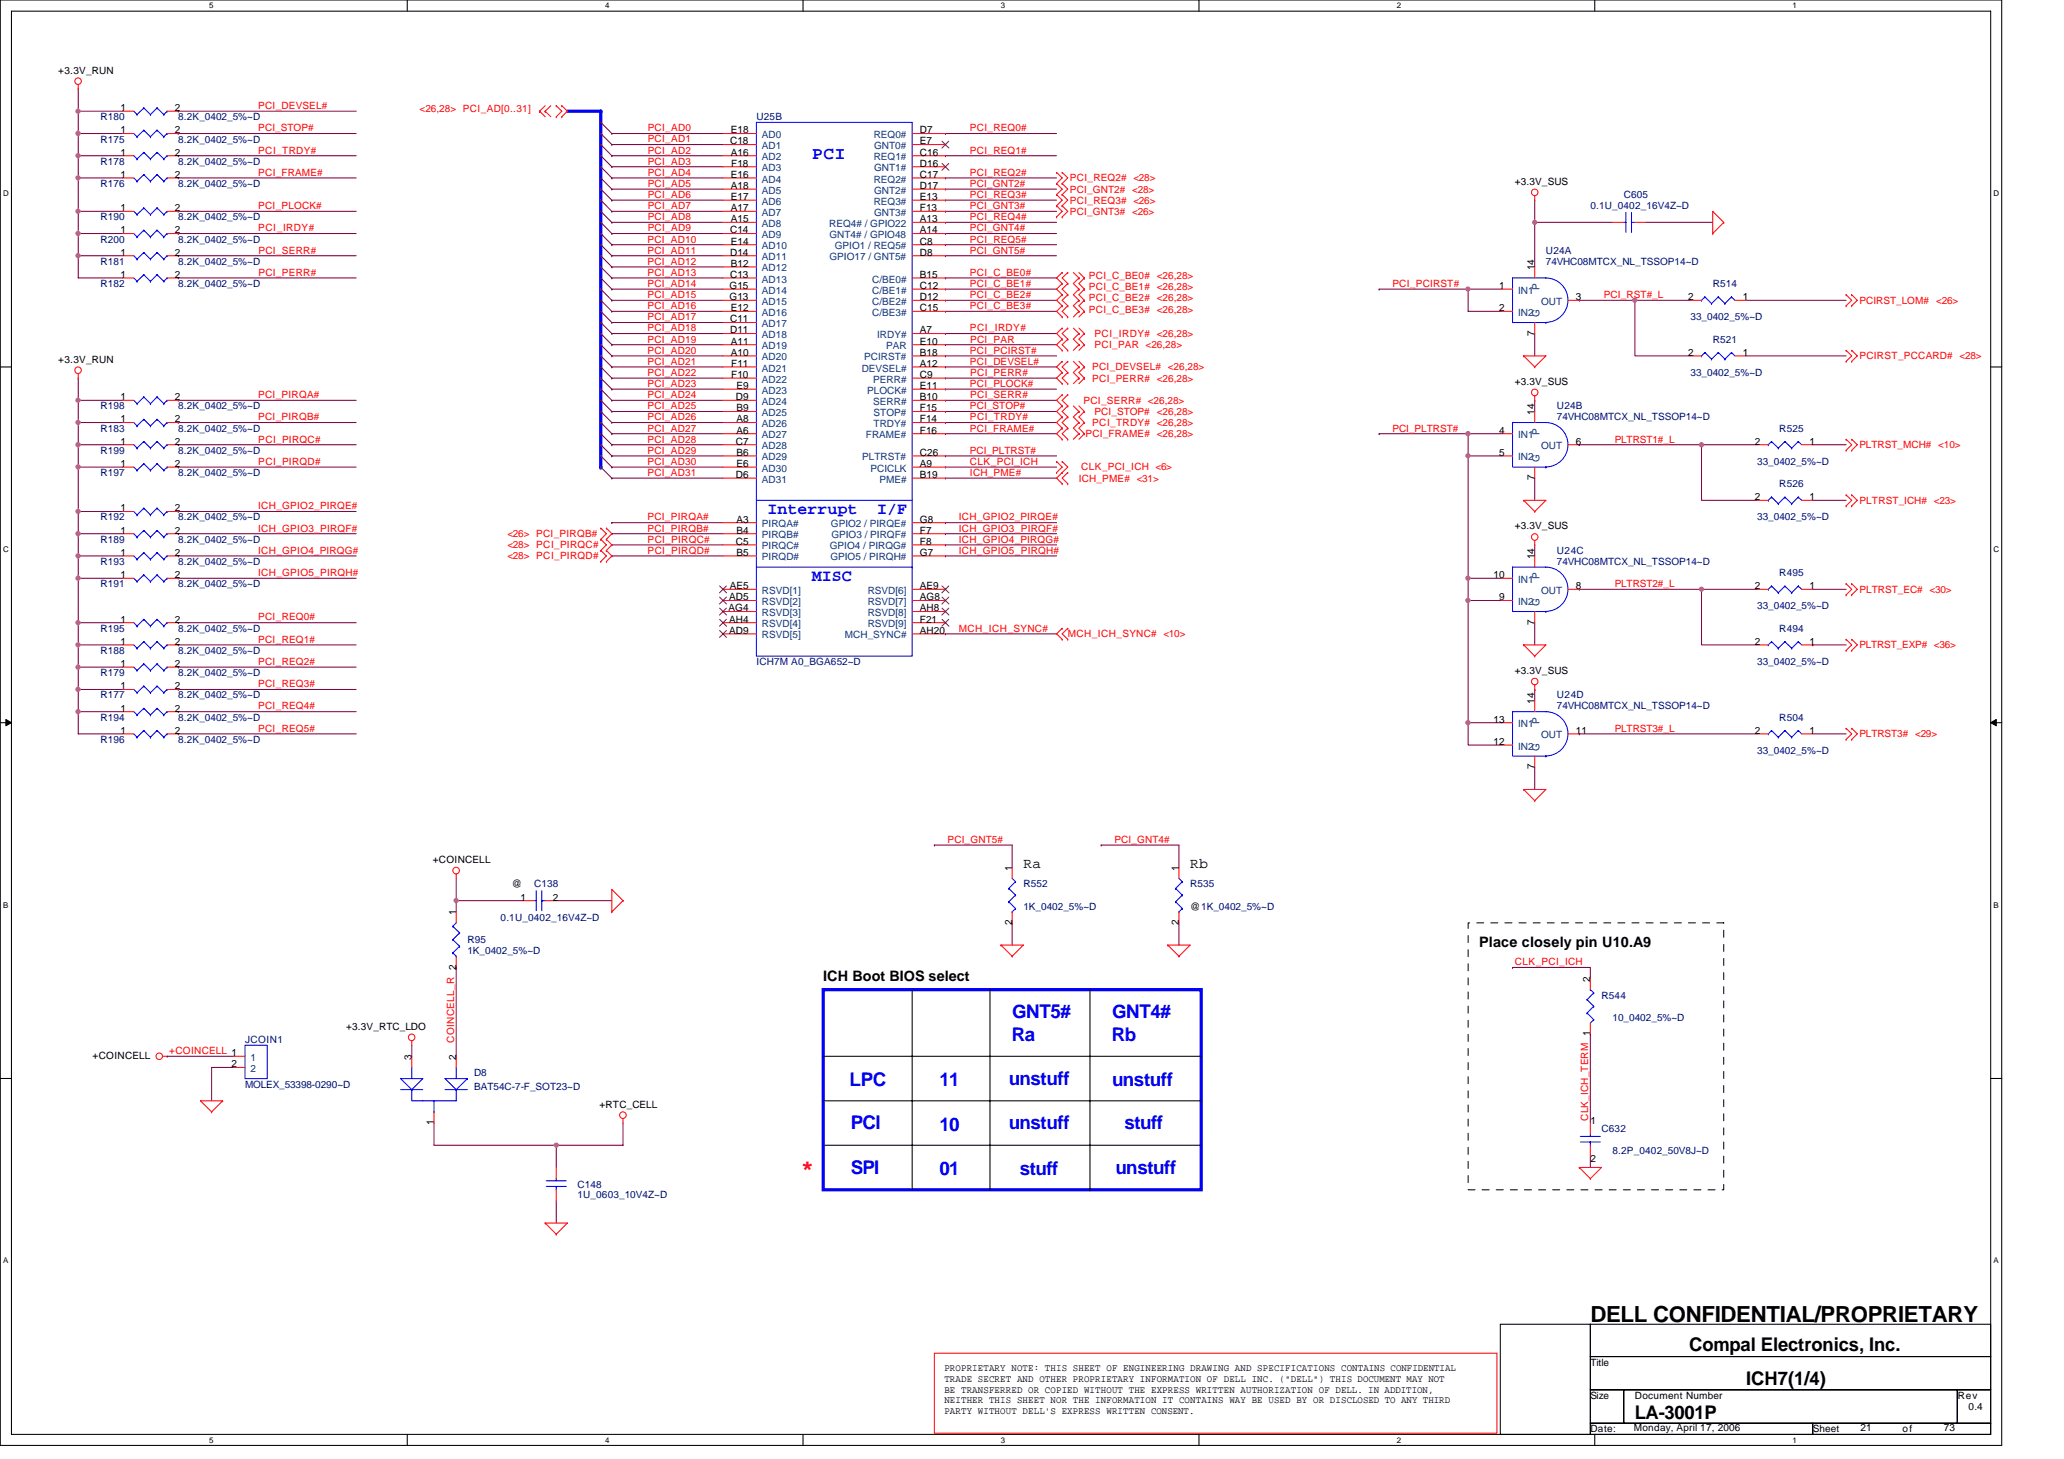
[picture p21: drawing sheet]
<svg xmlns="http://www.w3.org/2000/svg" width="297mm" height="210mm" viewBox="0 0 297 210" stroke-linecap="round" stroke-linejoin="round" font-family="sans-serif">
<defs><g id="words">
<text font-size="3.2" fill="#f00" x="115.3" y="169.1">*</text>
<text font-size="3.2" x="228.9" y="190.2">DELL CONFIDENTIAL/PROPRIETARY</text>
<g font-size="2.7" fill="#00f">
<text x="145.6" y="149.8">Ra</text>
<text x="145.6" y="146.5">GNT5#</text>
<text x="160" y="149.8">Rb</text>
<text x="160" y="146.5">GNT4#</text>
<text x="122.3" y="156.3">LPC</text>
<text x="135.2" y="156.3">11</text>
<text x="145.2" y="156.1">unstuff</text>
<text x="160.1" y="156.3">unstuff</text>
<text x="122.5" y="162.5">PCI</text>
<text x="135.2" y="162.7">10</text>
<text x="145.2" y="162.5">unstuff</text>
<text x="161.8" y="162.5">stuff</text>
<text x="122.4" y="169">SPI</text>
<text x="135.2" y="169.1">01</text>
<text x="146.8" y="169.1">stuff</text>
<text x="160.5" y="169">unstuff</text>
</g>
<g font-size="2.7">
<text x="243.1" y="194.4">Compal Electronics, Inc.</text>
<text x="251.3" y="199.3">ICH7(1/4)</text>
<text x="235.3" y="204.2">LA-3001P</text>
</g>
<text font-size="2.5" fill="#00f" x="116.9" y="22.9">PCI</text>
<g font-size="2.4" fill="#00f">
<text x="110.5" y="74">Interrupt</text>
<text x="126.3" y="74">I/F</text>
<text x="116.9" y="83.6">MISC</text>
</g>
<g font-size="2.1">
<text x="147.3" y="124.9">Ra</text>
<text x="171.3" y="124.9">Rb</text>
<text x="212.9" y="136.4">Place closely pin U10.A9</text>
<text x="118.5" y="141.2">ICH Boot BIOS select</text>
</g>
<g font-size="1.4">
<text x="8.4" y="10.6">+3.3V_RUN</text>
<text x="17.3" y="16">1</text>
<text x="25.2" y="16">2</text>
<text x="17.3" y="22.4">1</text>
<text x="17.3" y="19.2">1</text>
<text x="25.2" y="22.4">2</text>
<text x="25.2" y="19.2">2</text>
<text x="105.1" y="20.8">C18</text>
<text x="105.2" y="19.2">E18</text>
<text x="105.2" y="22.4">A16</text>
<text x="105.2" y="24">F18</text>
<text x="132.4" y="19.2">D7</text>
<text x="132.4" y="22.4">C16</text>
<text x="132.4" y="20.8">E7</text>
<text x="132.4" y="24">D16</text>
<text x="17.3" y="25.6">1</text>
<text x="25.2" y="25.6">2</text>
<text x="105.2" y="25.6">E16</text>
<text x="105.2" y="27.2">A18</text>
<text x="105.2" y="28.8">E17</text>
<text x="132.4" y="25.6">C17</text>
<text x="132.4" y="28.8">E13</text>
<text x="132.4" y="27.2">D17</text>
<text x="218" y="26.6">+3.3V_SUS</text>
<text x="17.3" y="30.4">1</text>
<text x="17.3" y="33.6">1</text>
<text x="25.2" y="30.4">2</text>
<text x="25.2" y="33.6">2</text>
<text x="105.1" y="33.6">C14</text>
<text x="105.2" y="30.4">A17</text>
<text x="105.2" y="32">A15</text>
<text x="105.2" y="35.2">E14</text>
<text x="132.4" y="32">A13</text>
<text x="132.4" y="30.4">F13</text>
<text x="132.4" y="33.6">A14</text>
<text x="132.4" y="35.2">C8</text>
<text x="17.3" y="36.8">1</text>
<text x="17.3" y="40">1</text>
<text x="25.2" y="36.8">2</text>
<text x="25.2" y="40">2</text>
<text x="105" y="41.6">G15</text>
<text x="105.1" y="36.8">D14</text>
<text x="105.1" y="40">C13</text>
<text x="105.2" y="38.4">B12</text>
<text x="132.4" y="36.8">D8</text>
<text x="132.4" y="40">B15</text>
<text x="132.4" y="41.6">C12</text>
<text x="215.7" y="41.6">1</text>
<text x="220.8" y="38.9" transform="rotate(-90 220.8 38.9)">14</text>
<text x="105" y="43.2">G13</text>
<text x="105.1" y="46.4">C11</text>
<text x="105.1" y="48">D11</text>
<text x="105.2" y="44.8">E12</text>
<text x="132.4" y="48">A7</text>
<text x="132.4" y="43.2">D12</text>
<text x="132.4" y="44.8">C15</text>
<text x="215.7" y="44.8">2</text>
<text x="226.8" y="43.2">3</text>
<text x="242.9" y="43.2">2</text>
<text x="250.8" y="43.2">1</text>
<text x="8.4" y="52.2">+3.3V_RUN</text>
<text x="105.2" y="49.6">A11</text>
<text x="105.2" y="51.2">A10</text>
<text x="105.2" y="52.8">F11</text>
<text x="132.4" y="51.2">B18</text>
<text x="132.4" y="49.6">E10</text>
<text x="132.4" y="52.8">A12</text>
<text x="220.8" y="48.3" transform="rotate(-90 220.8 48.3)">7</text>
<text x="242.9" y="51.2">2</text>
<text x="250.8" y="51.2">1</text>
<text x="17.3" y="57.6">1</text>
<text x="25.2" y="57.6">2</text>
<text x="105.2" y="54.4">F10</text>
<text x="105.9" y="57.6">D9</text>
<text x="106" y="56">E9</text>
<text x="106" y="59.2">B9</text>
<text x="132.4" y="54.4">C9</text>
<text x="132.4" y="56">E11</text>
<text x="132.4" y="57.6">B10</text>
<text x="132.4" y="59.2">F15</text>
<text x="218" y="55.4">+3.3V_SUS</text>
<text x="220.8" y="59.7" transform="rotate(-90 220.8 59.7)">14</text>
<text x="17.3" y="60.8">1</text>
<text x="17.3" y="64">1</text>
<text x="25.2" y="60.8">2</text>
<text x="25.2" y="64">2</text>
<text x="105.9" y="64">C7</text>
<text x="106" y="60.8">A8</text>
<text x="106" y="62.4">A6</text>
<text x="106" y="65.6">B6</text>
<text x="132.4" y="60.8">F14</text>
<text x="132.4" y="65.6">C26</text>
<text x="132.4" y="62.4">F16</text>
<text x="215.7" y="62.4">4</text>
<text x="215.7" y="65.6">5</text>
<text x="226.8" y="64">6</text>
<text x="252.6" y="64">2</text>
<text x="260.4" y="64">1</text>
<text x="17.3" y="67.2">1</text>
<text x="25.2" y="67.2">2</text>
<text x="105.9" y="68.8">D6</text>
<text x="106" y="67.2">E6</text>
<text x="132.4" y="68.8">B19</text>
<text x="132.4" y="67.2">A9</text>
<text x="220.8" y="69.2" transform="rotate(-90 220.8 69.2)">7</text>
<text x="252.6" y="72">2</text>
<text x="260.4" y="72">1</text>
<text x="17.3" y="73.6">1</text>
<text x="17.3" y="76.8">1</text>
<text x="25.2" y="73.6">2</text>
<text x="25.2" y="76.8">2</text>
<text x="106" y="75.2">A3</text>
<text x="106" y="76.8">B4</text>
<text x="132.4" y="76.8">F7</text>
<text x="132.4" y="75.2">G8</text>
<text x="218" y="76.2">+3.3V_SUS</text>
<text x="17.3" y="80">1</text>
<text x="17.3" y="83.2">1</text>
<text x="25.2" y="80">2</text>
<text x="25.2" y="83.2">2</text>
<text x="105.9" y="78.4">C5</text>
<text x="106" y="80">B5</text>
<text x="132.4" y="80">G7</text>
<text x="132.4" y="78.4">F8</text>
<text x="214.9" y="83.2">10</text>
<text x="220.8" y="80.5" transform="rotate(-90 220.8 80.5)">14</text>
<text x="17.3" y="89.6">1</text>
<text x="25.2" y="89.6">2</text>
<text x="104.9" y="88">AG4</text>
<text x="104.9" y="89.6">AH4</text>
<text x="104.9" y="86.4">AD5</text>
<text x="105" y="84.8">AE5</text>
<text x="132.4" y="84.8">AE9</text>
<text x="132.4" y="86.4">AG8</text>
<text x="132.4" y="88">AH8</text>
<text x="132.4" y="89.6">F21</text>
<text x="215.7" y="86.4">9</text>
<text x="220.8" y="89.9" transform="rotate(-90 220.8 89.9)">7</text>
<text x="226.8" y="84.8">8</text>
<text x="252.6" y="84.8">2</text>
<text x="260.4" y="84.8">1</text>
<text x="17.3" y="92.8">1</text>
<text x="17.3" y="96">1</text>
<text x="25.2" y="92.8">2</text>
<text x="25.2" y="96">2</text>
<text x="104.9" y="91.2">AD9</text>
<text x="132.4" y="91.2">AH20</text>
<text x="252.6" y="92.8">2</text>
<text x="260.4" y="92.8">1</text>
<text x="17.3" y="99.2">1</text>
<text x="25.2" y="99.2">2</text>
<text x="218" y="97">+3.3V_SUS</text>
<text x="220.8" y="101.3" transform="rotate(-90 220.8 101.3)">14</text>
<text x="17.3" y="102.4">1</text>
<text x="17.3" y="105.6">1</text>
<text x="25.2" y="102.4">2</text>
<text x="25.2" y="105.6">2</text>
<text x="214.9" y="104">13</text>
<text x="214.9" y="107.2">12</text>
<text x="226.8" y="105.6">11</text>
<text x="252.6" y="105.6">2</text>
<text x="260.4" y="105.6">1</text>
<text x="220.8" y="110.7" transform="rotate(-90 220.8 110.7)">7</text>
<text x="62.3" y="124.2">+COINCELL</text>
<text x="145.6" y="125.3" transform="rotate(-90 145.6 125.3)">1</text>
<text x="169.6" y="125.3" transform="rotate(-90 169.6 125.3)">1</text>
<text x="65.6" y="131.7" transform="rotate(-90 65.6 131.7)">1</text>
<text x="73.7" y="127.7">@</text>
<text x="74.9" y="129.6">1</text>
<text x="79.6" y="129.6">2</text>
<text x="171.3" y="130.9">@1K_0402_5%~D</text>
<text x="145.6" y="133.2" transform="rotate(-90 145.6 133.2)">2</text>
<text x="169.6" y="133.2" transform="rotate(-90 169.6 133.2)">2</text>
<text x="65.6" y="139.6" transform="rotate(-90 65.6 139.6)">2</text>
<text x="228.9" y="141.3" transform="rotate(-90 228.9 141.3)">2</text>
<text x="49.8" y="148.2">+3.3V_RTC_LDO</text>
<text x="13.3" y="152.4">+COINCELL</text>
<text x="33.3" y="153.6">2</text>
<text x="59.2" y="152.5" transform="rotate(-90 59.2 152.5)">3</text>
<text x="65.6" y="152.5" transform="rotate(-90 65.6 152.5)">2</text>
<text x="62.4" y="161.9" transform="rotate(-90 62.4 161.9)">1</text>
<text x="86.3" y="159.4">+RTC_CELL</text>
<text x="228.9" y="161.8">1</text>
<text x="228.9" y="167.2">2</text>
<text x="135.9" y="197.3">PROPRIETARY NOTE: THIS SHEET OF ENGINEERING DRAWING AND SPECIFICATIONS CONTAINS CONFIDENTIAL</text>
<text x="228.9" y="196.5">Title</text>
<text x="135.9" y="198.9">TRADE SECRET AND OTHER PROPRIETARY INFORMATION OF DELL INC. (&quot;DELL&quot;) THIS DOCUMENT MAY NOT</text>
<text x="135.9" y="200.4">BE TRANSFERRED OR COPIED WITHOUT THE EXPRESS WRITTEN AUTHORIZATION OF DELL. IN ADDITION,</text>
<text x="135.9" y="202">NEITHER THIS SHEET NOR THE INFORMATION IT CONTAINS WAY BE USED BY OR DISCLOSED TO ANY THIRD</text>
<text x="135.9" y="203.5">PARTY WITHOUT DELL'S EXPRESS WRITTEN CONSENT.</text>
<text x="228.9" y="201.3">Size</text>
<text x="235.3" y="201.3">Document Number</text>
<text x="281.7" y="201.3">Rev</text>
<text x="283.3" y="202.9">0.4</text>
<text x="228.9" y="206.1">Date:</text>
<text x="235.1" y="206">Monday, April 17, 2006</text>
<text x="260.9" y="206.1">Sheet</text>
<text x="267.8" y="206">21</text>
<text x="273.8" y="206.1">of</text>
<text x="279.8" y="206">73</text>
</g>
<g font-size="1.4" fill="#000080">
<text x="14.5" y="17.3">R180</text>
<text x="25.6" y="17.3">8.2K_0402_5%~D</text>
<text x="108.9" y="17.3">U25B</text>
<text x="14.5" y="23.7">R178</text>
<text x="14.5" y="20.5">R175</text>
<text x="25.6" y="23.7">8.2K_0402_5%~D</text>
<text x="25.6" y="20.5">8.2K_0402_5%~D</text>
<text x="14.5" y="26.9">R176</text>
<text x="25.6" y="26.9">8.2K_0402_5%~D</text>
<text x="233.7" y="28.5">C605</text>
<text x="14.5" y="31.7">R190</text>
<text x="14.5" y="34.9">R200</text>
<text x="25.6" y="31.7">8.2K_0402_5%~D</text>
<text x="25.6" y="34.9">8.2K_0402_5%~D</text>
<text x="228.9" y="30.1">0.1U_0402_16V4Z~D</text>
<text x="14.5" y="38.1">R181</text>
<text x="14.5" y="41.3">R182</text>
<text x="25.6" y="38.1">8.2K_0402_5%~D</text>
<text x="25.6" y="41.3">8.2K_0402_5%~D</text>
<text x="222.5" y="36.5">U24A</text>
<text x="222.5" y="38.1">74VHC08MTCX_NL_TSSOP14~D</text>
<text x="246.5" y="41.3">R514</text>
<text x="243.3" y="46.1">33_0402_5%~D</text>
<text x="246.5" y="49.3">R521</text>
<text x="14.5" y="58.9">R198</text>
<text x="25.6" y="58.9">8.2K_0402_5%~D</text>
<text x="224.1" y="58.9">U24B</text>
<text x="243.3" y="54.1">33_0402_5%~D</text>
<text x="14.5" y="62.1">R183</text>
<text x="14.5" y="65.3">R199</text>
<text x="25.6" y="62.1">8.2K_0402_5%~D</text>
<text x="25.6" y="65.3">8.2K_0402_5%~D</text>
<text x="224.1" y="60.5">74VHC08MTCX_NL_TSSOP14~D</text>
<text x="256.1" y="62.1">R525</text>
<text x="14.5" y="68.5">R197</text>
<text x="25.6" y="68.5">8.2K_0402_5%~D</text>
<text x="252.9" y="66.9">33_0402_5%~D</text>
<text x="256.1" y="70.1">R526</text>
<text x="14.5" y="74.9">R192</text>
<text x="25.6" y="74.9">8.2K_0402_5%~D</text>
<text x="252.9" y="74.9">33_0402_5%~D</text>
<text x="14.5" y="81.3">R193</text>
<text x="14.5" y="78.1">R189</text>
<text x="25.6" y="81.3">8.2K_0402_5%~D</text>
<text x="25.6" y="78.1">8.2K_0402_5%~D</text>
<text x="224.1" y="79.7">U24C</text>
<text x="224.1" y="81.3">74VHC08MTCX_NL_TSSOP14~D</text>
<text x="256.1" y="82.9">R495</text>
<text x="14.5" y="84.5">R191</text>
<text x="25.6" y="84.5">8.2K_0402_5%~D</text>
<text x="252.9" y="87.7">33_0402_5%~D</text>
<text x="14.5" y="94.1">R188</text>
<text x="14.5" y="90.9">R195</text>
<text x="25.6" y="94.1">8.2K_0402_5%~D</text>
<text x="25.6" y="90.9">8.2K_0402_5%~D</text>
<text x="108.9" y="95.7">ICH7M A0_BGA652~D</text>
<text x="252.9" y="95.7">33_0402_5%~D</text>
<text x="256.1" y="90.9">R494</text>
<text x="14.5" y="100.5">R177</text>
<text x="14.5" y="97.3">R179</text>
<text x="25.6" y="100.5">8.2K_0402_5%~D</text>
<text x="25.6" y="97.3">8.2K_0402_5%~D</text>
<text x="224.1" y="100.5">U24D</text>
<text x="14.5" y="103.7">R194</text>
<text x="14.5" y="106.9">R196</text>
<text x="25.6" y="103.7">8.2K_0402_5%~D</text>
<text x="25.6" y="106.9">8.2K_0402_5%~D</text>
<text x="224.1" y="102.1">74VHC08MTCX_NL_TSSOP14~D</text>
<text x="256.1" y="103.7">R504</text>
<text x="252.9" y="108.5">33_0402_5%~D</text>
<text x="76.9" y="127.7">C138</text>
<text x="147.3" y="127.7">R552</text>
<text x="147.3" y="130.9">1K_0402_5%~D</text>
<text x="171.3" y="127.7">R535</text>
<text x="67.3" y="135.7">R95</text>
<text x="67.3" y="137.3">1K_0402_5%~D</text>
<text x="72" y="132.5">0.1U_0402_16V4Z~D</text>
<text x="230.5" y="143.7">R544</text>
<text x="232.1" y="146.9">10_0402_5%~D</text>
<text x="35.3" y="150.1">JCOIN1</text>
<text x="68.2" y="154.9">D8</text>
<text x="35.3" y="156.5">MOLEX_53398-0290~D</text>
<text x="68.2" y="156.8">BAT54C-7-F_SOT23~D</text>
<text x="230.5" y="162.9">C632</text>
<text x="232.1" y="166.1">8.2P_0402_50V8J~D</text>
<text x="83.1" y="170.9">C148</text>
<text x="83.1" y="172.4">1U_0603_10V4Z~D</text>
</g>
<g font-size="1.4" fill="#f00">
<text x="37.2" y="15.7">PCI_DEVSEL#</text>
<text x="60.4" y="16.2">&lt;26,28&gt; PCI_AD[0..31]</text>
<text x="37.2" y="22.1">PCI_TRDY#</text>
<text x="37.2" y="18.9">PCI_STOP#</text>
<text x="93.2" y="18.9">PCI_AD0</text>
<text x="93.2" y="20.5">PCI_AD1</text>
<text x="93.2" y="23.7">PCI_AD3</text>
<text x="93.2" y="22.1">PCI_AD2</text>
<text x="139.6" y="22.1">PCI_REQ1#</text>
<text x="139.6" y="18.9">PCI_REQ0#</text>
<text x="37.2" y="25.3">PCI_FRAME#</text>
<text x="93.2" y="26.9">PCI_AD5</text>
<text x="93.2" y="28.5">PCI_AD6</text>
<text x="93.2" y="25.3">PCI_AD4</text>
<text x="139.6" y="28.5">PCI_REQ3#</text>
<text x="139.6" y="25.3">PCI_REQ2#</text>
<text x="139.6" y="26.9">PCI_GNT2#</text>
<text x="154" y="27.7">PCI_GNT2# &lt;28&gt;</text>
<text x="154" y="26.1">PCI_REQ2# &lt;28&gt;</text>
<text x="154" y="29.3">PCI_REQ3# &lt;26&gt;</text>
<text x="37.2" y="30.1">PCI_PLOCK#</text>
<text x="37.2" y="33.3">PCI_IRDY#</text>
<text x="93.2" y="34.9">PCI_AD10</text>
<text x="93.2" y="30.1">PCI_AD7</text>
<text x="93.2" y="33.3">PCI_AD9</text>
<text x="93.2" y="31.7">PCI_AD8</text>
<text x="139.6" y="34.9">PCI_REQ5#</text>
<text x="139.6" y="33.3">PCI_GNT4#</text>
<text x="139.6" y="31.7">PCI_REQ4#</text>
<text x="139.6" y="30.1">PCI_GNT3#</text>
<text x="154" y="30.9">PCI_GNT3# &lt;26&gt;</text>
<text x="37.2" y="39.7">PCI_PERR#</text>
<text x="37.2" y="36.5">PCI_SERR#</text>
<text x="93.2" y="38.1">PCI_AD12</text>
<text x="93.2" y="39.7">PCI_AD13</text>
<text x="93.2" y="36.5">PCI_AD11</text>
<text x="93.2" y="41.3">PCI_AD14</text>
<text x="139.6" y="36.5">PCI_GNT5#</text>
<text x="139.6" y="41.3">PCI_C_BE1#</text>
<text x="139.6" y="39.7">PCI_C_BE0#</text>
<text x="156.7" y="41.8">PCI_C_BE1# &lt;26,28&gt;</text>
<text x="156.7" y="40.2">PCI_C_BE0# &lt;26,28&gt;</text>
<text x="200.4" y="41.3">PCI_PCIRST#</text>
<text x="93.2" y="42.9">PCI_AD15</text>
<text x="93.2" y="46.1">PCI_AD17</text>
<text x="93.2" y="47.7">PCI_AD18</text>
<text x="93.2" y="44.5">PCI_AD16</text>
<text x="139.6" y="42.9">PCI_C_BE2#</text>
<text x="139.6" y="44.5">PCI_C_BE3#</text>
<text x="139.6" y="47.7">PCI_IRDY#</text>
<text x="156.7" y="45">PCI_C_BE3# &lt;26,28&gt;</text>
<text x="156.7" y="43.4">PCI_C_BE2# &lt;26,28&gt;</text>
<text x="230.8" y="42.9">PCI_RST#_L</text>
<text x="267.6" y="43.7">PCIRST_LOM#</text>
<text x="278.6" y="43.7">&lt;26&gt;</text>
<text x="93.2" y="50.9">PCI_AD20</text>
<text x="93.2" y="52.5">PCI_AD21</text>
<text x="93.2" y="49.3">PCI_AD19</text>
<text x="139.6" y="52.5">PCI_DEVSEL#</text>
<text x="139.6" y="50.9">PCI_PCIRST#</text>
<text x="139.6" y="49.3">PCI_PAR</text>
<text x="157.2" y="53.3">PCI_DEVSEL# &lt;26,28&gt;</text>
<text x="157.5" y="50.1">PCI_PAR &lt;26,28&gt;</text>
<text x="157.5" y="48.5">PCI_IRDY# &lt;26,28&gt;</text>
<text x="267.6" y="51.7">PCIRST_PCCARD# &lt;28&gt;</text>
<text x="37.2" y="57.3">PCI_PIRQA#</text>
<text x="93.2" y="55.7">PCI_AD23</text>
<text x="93.2" y="54.1">PCI_AD22</text>
<text x="93.2" y="58.9">PCI_AD25</text>
<text x="93.2" y="57.3">PCI_AD24</text>
<text x="139.6" y="58.9">PCI_STOP#</text>
<text x="139.6" y="55.7">PCI_PLOCK#</text>
<text x="139.6" y="57.3">PCI_SERR#</text>
<text x="139.6" y="54.1">PCI_PERR#</text>
<text x="155.9" y="58.1">PCI_SERR# &lt;26,28&gt;</text>
<text x="157.2" y="54.9">PCI_PERR# &lt;26,28&gt;</text>
<text x="157.5" y="59.7">PCI_STOP# &lt;26,28&gt;</text>
<text x="37.2" y="63.7">PCI_PIRQC#</text>
<text x="37.2" y="60.5">PCI_PIRQB#</text>
<text x="93.2" y="62.1">PCI_AD27</text>
<text x="93.2" y="60.5">PCI_AD26</text>
<text x="93.2" y="63.7">PCI_AD28</text>
<text x="93.2" y="65.3">PCI_AD29</text>
<text x="139.6" y="65.3">PCI_PLTRST#</text>
<text x="139.6" y="60.5">PCI_TRDY#</text>
<text x="139.6" y="62.1">PCI_FRAME#</text>
<text x="156.2" y="62.9">PCI_FRAME# &lt;26,28&gt;</text>
<text x="157.2" y="61.3">PCI_TRDY# &lt;26,28&gt;</text>
<text x="200.4" y="62.1">PCI_PLTRST#</text>
<text x="232.4" y="63.7">PLTRST1#_L</text>
<text x="267.6" y="64.5">PLTRST_MCH# &lt;10&gt;</text>
<text x="37.2" y="66.9">PCI_PIRQD#</text>
<text x="93.2" y="66.9">PCI_AD30</text>
<text x="93.2" y="68.5">PCI_AD31</text>
<text x="139.6" y="68.5">ICH_PME#</text>
<text x="139.6" y="66.9">CLK_PCI_ICH</text>
<text x="155.3" y="69.3">ICH_PME# &lt;31&gt;</text>
<text x="155.6" y="67.7">CLK_PCI_ICH &lt;6&gt;</text>
<text x="37.2" y="73.3">ICH_GPIO2_PIRQE#</text>
<text x="37.2" y="76.5">ICH_GPIO3_PIRQF#</text>
<text x="73" y="77.3">&lt;26&gt; PCI_PIRQB#</text>
<text x="93.2" y="74.9">PCI_PIRQA#</text>
<text x="93.2" y="76.5">PCI_PIRQB#</text>
<text x="138" y="74.9">ICH_GPIO2_PIRQE#</text>
<text x="138" y="76.5">ICH_GPIO3_PIRQF#</text>
<text x="267.6" y="72.5">PLTRST_ICH# &lt;23&gt;</text>
<text x="37.2" y="82.9">ICH_GPIO5_PIRQH#</text>
<text x="37.2" y="79.7">ICH_GPIO4_PIRQG#</text>
<text x="73" y="78.9">&lt;28&gt; PCI_PIRQC#</text>
<text x="73" y="80.5">&lt;28&gt; PCI_PIRQD#</text>
<text x="93.2" y="79.7">PCI_PIRQD#</text>
<text x="93.2" y="78.1">PCI_PIRQC#</text>
<text x="138" y="79.7">ICH_GPIO5_PIRQH#</text>
<text x="138" y="78.1">ICH_GPIO4_PIRQG#</text>
<text x="37.2" y="89.3">PCI_REQ0#</text>
<text x="232.4" y="84.5">PLTRST2#_L</text>
<text x="267.6" y="85.3">PLTRST_EC# &lt;30&gt;</text>
<text x="37.2" y="95.7">PCI_REQ2#</text>
<text x="37.2" y="92.5">PCI_REQ1#</text>
<text x="138" y="90.9">MCH_ICH_SYNC#</text>
<text x="153.7" y="91.7">MCH_ICH_SYNC# &lt;10&gt;</text>
<text x="267.6" y="93.3">PLTRST_EXP# &lt;36&gt;</text>
<text x="37.2" y="98.9">PCI_REQ3#</text>
<text x="37.2" y="105.3">PCI_REQ5#</text>
<text x="37.2" y="102.1">PCI_REQ4#</text>
<text x="232.4" y="105.3">PLTRST3#_L</text>
<text x="267.6" y="106.1">PLTRST3# &lt;29&gt;</text>
<text x="136.4" y="121.3">PCI_GNT5#</text>
<text x="160.4" y="121.3">PCI_GNT4#</text>
<text x="218" y="138.9">CLK_PCI_ICH</text>
<text x="24.4" y="151.7">+COINCELL 1</text>
<text x="65.3" y="150.1" transform="rotate(-90 65.3 150.1)">COINCELL_R</text>
<text x="228.6" y="161.3" transform="rotate(-90 228.6 161.3)">CLK_ICH_TERM 1</text>
</g>
<g font-size="1.4" fill="#004080">
<text x="109.7" y="19.9">AD0</text>
<text x="109.7" y="21.5">AD1</text>
<text x="109.7" y="23.1">AD2</text>
<text x="125.7" y="19.9">REQ0#</text>
<text x="125.7" y="23.1">REQ1#</text>
<text x="125.8" y="21.5">GNT0#</text>
<text x="109.7" y="24.7">AD3</text>
<text x="109.7" y="26.3">AD4</text>
<text x="109.7" y="27.9">AD5</text>
<text x="109.7" y="29.5">AD6</text>
<text x="125.7" y="26.3">REQ2#</text>
<text x="125.7" y="29.5">REQ3#</text>
<text x="125.8" y="24.7">GNT1#</text>
<text x="125.8" y="27.9">GNT2#</text>
<text x="109.7" y="31.1">AD7</text>
<text x="109.7" y="32.7">AD8</text>
<text x="109.7" y="34.3">AD9</text>
<text x="109.7" y="35.9">AD10</text>
<text x="119.3" y="32.7">REQ4# / GPIO22</text>
<text x="119.4" y="34.3">GNT4# / GPIO48</text>
<text x="120.1" y="35.9">GPIO1 / REQ5#</text>
<text x="125.8" y="31.1">GNT3#</text>
<text x="109.7" y="37.5">AD11</text>
<text x="109.7" y="39.1">AD12</text>
<text x="109.7" y="40.7">AD13</text>
<text x="119.4" y="37.5">GPIO17 / GNT5#</text>
<text x="125.5" y="40.7">C/BE0#</text>
<text x="221.5" y="41.8" transform="rotate(-90 221.5 41.8)">P</text>
<text x="109.7" y="42.3">AD14</text>
<text x="109.7" y="43.9">AD15</text>
<text x="109.7" y="45.5">AD16</text>
<text x="109.7" y="47.1">AD17</text>
<text x="125.5" y="42.3">C/BE1#</text>
<text x="125.5" y="43.9">C/BE2#</text>
<text x="125.5" y="45.5">C/BE3#</text>
<text x="218.5" y="42.3">IN1</text>
<text x="218.5" y="45.5">IN2</text>
<text x="221.5" y="45.6" transform="rotate(-90 221.5 45.6)">G</text>
<text x="221.8" y="43.9">OUT</text>
<text x="109.7" y="48.7">AD18</text>
<text x="109.7" y="50.3">AD19</text>
<text x="109.7" y="51.9">AD20</text>
<text x="109.7" y="53.5">AD21</text>
<text x="124" y="53.5">DEVSEL#</text>
<text x="124.4" y="51.9">PCIRST#</text>
<text x="126.2" y="48.7">IRDY#</text>
<text x="127.5" y="50.3">PAR</text>
<text x="109.7" y="55.1">AD22</text>
<text x="109.7" y="56.7">AD23</text>
<text x="109.7" y="58.3">AD24</text>
<text x="109.7" y="59.9">AD25</text>
<text x="124.8" y="56.7">PLOCK#</text>
<text x="125.7" y="55.1">PERR#</text>
<text x="125.7" y="58.3">SERR#</text>
<text x="125.7" y="59.9">STOP#</text>
<text x="109.7" y="61.5">AD26</text>
<text x="109.7" y="63.1">AD27</text>
<text x="109.7" y="64.7">AD28</text>
<text x="124.6" y="63.1">FRAME#</text>
<text x="125.7" y="61.5">TRDY#</text>
<text x="218.5" y="63.1">IN1</text>
<text x="221.5" y="62.6" transform="rotate(-90 221.5 62.6)">P</text>
<text x="221.8" y="64.7">OUT</text>
<text x="109.7" y="66.3">AD29</text>
<text x="109.7" y="67.9">AD30</text>
<text x="109.7" y="69.5">AD31</text>
<text x="124.1" y="66.3">PLTRST#</text>
<text x="125.3" y="67.9">PCICLK</text>
<text x="126.6" y="69.5">PME#</text>
<text x="218.5" y="66.3">IN2</text>
<text x="221.5" y="66.4" transform="rotate(-90 221.5 66.4)">G</text>
<text x="109.7" y="75.9">PIRQA#</text>
<text x="109.7" y="77.5">PIRQB#</text>
<text x="119.6" y="75.9">GPIO2 / PIRQE#</text>
<text x="119.7" y="77.5">GPIO3 / PIRQF#</text>
<text x="109.7" y="79.1">PIRQC#</text>
<text x="109.7" y="80.7">PIRQD#</text>
<text x="119.4" y="79.1">GPIO4 / PIRQG#</text>
<text x="119.5" y="80.7">GPIO5 / PIRQH#</text>
<text x="218.5" y="83.9">IN1</text>
<text x="221.5" y="83.4" transform="rotate(-90 221.5 83.4)">P</text>
<text x="109.7" y="87.1">RSVD[2]</text>
<text x="109.7" y="88.7">RSVD[3]</text>
<text x="109.7" y="85.5">RSVD[1]</text>
<text x="124.9" y="85.5">RSVD[6]</text>
<text x="124.9" y="87.1">RSVD[7]</text>
<text x="124.9" y="88.7">RSVD[8]</text>
<text x="218.5" y="87.1">IN2</text>
<text x="221.5" y="87.2" transform="rotate(-90 221.5 87.2)">G</text>
<text x="221.8" y="85.5">OUT</text>
<text x="109.7" y="90.3">RSVD[4]</text>
<text x="109.7" y="91.9">RSVD[5]</text>
<text x="121.6" y="91.9">MCH_SYNC#</text>
<text x="124.9" y="90.3">RSVD[9]</text>
<text x="218.5" y="104.7">IN1</text>
<text x="218.5" y="107.9">IN2</text>
<text x="221.5" y="104.2" transform="rotate(-90 221.5 104.2)">P</text>
<text x="221.8" y="106.3">OUT</text>
<text x="221.5" y="108" transform="rotate(-90 221.5 108)">G</text>
<text x="36.1" y="152.7">1</text>
<text x="36.1" y="154.3">2</text>
</g>
<g font-size="1.1">
<text x="30.1" y="1.2">5</text>
<text x="87.1" y="1.2">4</text>
<text x="144" y="1.2">3</text>
<text x="201" y="1.2">2</text>
<text x="258" y="1.2">1</text>
<text x=".4" y="28.2">D</text>
<text x="286.9" y="28.2">D</text>
<text x=".4" y="79.4">C</text>
<text x="286.9" y="79.4">C</text>
<text x=".4" y="130.6">B</text>
<text x="286.9" y="130.6">B</text>
<text x=".4" y="181.8">A</text>
<text x="286.9" y="181.8">A</text>
<text x="30.1" y="207.6">5</text>
<text x="87.1" y="207.6">4</text>
<text x="144" y="207.6">3</text>
<text x="201" y="207.6">2</text>
<text x="258" y="207.6">1</text>
</g>
</g></defs>
<path d="M0 0h288.1v208h-288.1zM1.6 1.6h284.9v204.8h-284.9z" fill="none" stroke="#000" stroke-width=".15"/>
<g fill="#fff">
<path d="M30.1 .2h.6v1.2h-.6z"/>
<path d="M30.1 206.6h.6v1.3h-.6z"/>
</g>
<path d="M58.6 0v1.6M58.6 206.4v1.6" fill="none" stroke="#000" stroke-width=".15"/>
<g fill="#fff">
<path d="M87.1 .2h.6v1.2h-.6z"/>
<path d="M87.1 206.6h.6v1.3h-.6z"/>
</g>
<path d="M115.6 0v1.6M115.6 206.4v1.6" fill="none" stroke="#000" stroke-width=".15"/>
<g fill="#fff">
<path d="M144 .2h.6v1.2h-.6z"/>
<path d="M144 206.6h.6v1.3h-.6z"/>
</g>
<path d="M172.5 0v1.6M172.5 206.4v1.6" fill="none" stroke="#000" stroke-width=".15"/>
<g fill="#fff">
<path d="M201 .2h.6v1.2h-.6z"/>
<path d="M201 206.6h.6v1.3h-.6z"/>
</g>
<path d="M229.5 0v1.6M229.5 206.4v1.6" fill="none" stroke="#000" stroke-width=".15"/>
<g fill="#fff">
<path d="M258 .2h.6v1.2h-.6z"/>
<path d="M258 206.6h.6v1.3h-.6z"/>
<path d="M.4 27.2h.8v1.3h-.8z"/>
<path d="M286.9 27.2h.8v1.3h-.8z"/>
<path d="M.4 78.4h.8v1.3h-.8z"/>
<path d="M286.9 78.4h.8v1.3h-.8z"/>
</g>
<path d="M0 52.8h1.6M286.5 52.8h1.6" fill="none" stroke="#000" stroke-width=".15"/>
<g fill="#fff">
<path d="M.4 129.6h.8v1.3h-.8z"/>
<path d="M286.9 129.6h.7v1.3h-.7z"/>
</g>
<path d="M0 104h1.6M286.5 104h1.6" fill="none" stroke="#000" stroke-width=".15"/>
<path d="M.8 103.5l.8 .5-.8 .5zM286.5 104l.8-.5v1z" fill="#000" stroke="#000" stroke-width=".14"/>
<g fill="#fff">
<path d="M.4 180.8h.8v1.3h-.8z"/>
<path d="M286.9 180.8h.7v1.3h-.7z"/>
</g>
<g fill="none" stroke="#000" stroke-width=".15">
<path d="M0 155.2h1.6M118.5 152h54.4M118.5 158.4h54.4M131.3 142.4v28.8M142.5 142.4v28.8M156.9 142.4v28.8M286.5 155.2h1.6M118.5 164.8h54.4M156.9 171.2h.1M215.9 190.6h13v15.8h-13zM228.9 190.6h57.6v4.6h-57.6zM228.9 195.2h57.6v4.8h-57.6z"/>
<path d="M228.9 204.8h32v1.6h-32zM228.9 200h4.8v4.8h-4.8zM233.7 200h48v4.8h-48zM260.9 204.8h25.6v1.6h-25.6zM281.7 200h4.8v4.8h-4.8z"/>
</g>
<g fill="none" stroke="#800040" stroke-width=".15">
<path d="M11.3 19.2h6.3M11.3 16h6.3M11.3 16v3.2M11.3 12.8v3.2M11.3 19.2v3.2M25.7 16h.1M25.7 19.2h.1M25.7 16h25.6M25.7 19.2h25.6M86.5 19.2h.1M86.5 17.6h.1M86.5 19.2l1.6 1.6"/>
<path d="M86.5 17.6l1.6 1.6M88.1 19.2h.1M88.1 19.2h16M136.1 19.2h.1M136.1 19.2h16M11.3 25.6v8M11.3 22.4h6.3M11.3 22.4v3.2M11.3 25.6h6.3M11.3 36.8v3.2h6.3M11.3 30.4h6.3M11.3 33.6h6.3"/>
<path d="M11.3 33.6v3.2M11.3 36.8h6.3M25.7 22.4h.1M25.7 25.6h.1M25.7 30.4h.1M25.7 33.6h.1M25.7 36.8h.1M25.7 22.4h25.6M25.7 25.6h25.6M25.7 30.4h25.6M25.7 33.6h25.6M25.7 36.8h25.6"/>
<path d="M86.5 32h.1M86.5 36.8h.1M86.5 22.4h.1M86.5 24h.1M86.5 25.6h.1M86.5 35.2h.1M86.5 30.4h.1M86.5 27.2h.1M86.5 33.6h.1M86.5 20.8h.1M86.5 28.8h.1M86.5 38.4h.1"/>
<path d="M86.5 32l1.6 1.6M86.5 36.8l1.6 1.6M86.5 22.4l1.6 1.6M86.5 24l1.6 1.6M86.5 25.6l1.6 1.6M86.5 35.2l1.6 1.6M86.5 30.4l1.6 1.6M86.5 27.2l1.6 1.6M86.5 33.6l1.6 1.6M86.5 20.8l1.6 1.6M86.5 28.8l1.6 1.6M86.5 38.4l1.6 1.6"/>
<path d="M88.1 20.8h.1M88.1 27.2h.1M88.1 30.4h.1M88.1 24h.1M88.1 28.8h.1M88.1 22.4h.1M88.1 38.4h.1M88.1 25.6h.1M88.1 33.6h.1M88.1 32h.1M88.1 36.8h.1M88.1 35.2h.1"/>
<path d="M88.1 22.4h16M88.1 25.6h16M88.1 30.4h16M88.1 33.6h16M88.1 36.8h16M88.1 35.2h16M88.1 20.8h16M88.1 27.2h16M88.1 24h16M88.1 28.8h16M88.1 38.4h16M88.1 32h16"/>
<path d="M136.1 35.2h.1M136.1 28.8h.1M136.1 33.6h.1M136.1 32h.1M136.1 22.4h.1M136.1 36.8h.1M136.1 25.6h.1M136.1 30.4h.1M136.1 27.2h.1M136.1 22.4h16M136.1 25.6h16M136.1 30.4h16"/>
<path d="M136.1 33.6h16M136.1 36.8h16M136.1 35.2h16M136.1 27.2h16M136.1 28.8h16M136.1 32h16M220.9 32v6.4M220.9 28.8v3.2h11.2M236.9 32h9.6M11.3 57.6h6.3M11.3 54.4v6.4M25.7 40h.1"/>
<path d="M25.7 57.6h.1M25.7 40h25.6M25.7 57.6h25.6M86.5 43.2h.1M86.5 48h.1M86.5 54.4h.1M86.5 56h.1M86.5 46.4h.1M86.5 51.2h.1M86.5 59.2h.1M86.5 44.8h.1M86.5 57.6h.1"/>
<path d="M86.5 49.6h.1M86.5 41.6h.1M86.5 40h.1M86.5 52.8h.1M86.5 43.2l1.6 1.6M86.5 48l1.6 1.6M86.5 54.4l1.6 1.6M86.5 56l1.6 1.6M86.5 46.4l1.6 1.6M86.5 51.2l1.6 1.6M86.5 59.2l1.6 1.6M86.5 44.8l1.6 1.6"/>
<path d="M86.5 57.6l1.6 1.6M86.5 49.6l1.6 1.6M86.5 41.6l1.6 1.6M86.5 40l1.6 1.6M86.5 52.8l1.6 1.6M88.1 40h.1M88.1 51.2h.1M88.1 41.6h.1M88.1 43.2h.1M88.1 52.8h.1M88.1 46.4h.1M88.1 48h.1"/>
<path d="M88.1 56h.1M88.1 54.4h.1M88.1 49.6h.1M88.1 44.8h.1M88.1 59.2h.1M88.1 57.6h.1M88.1 40h16M88.1 57.6h16M88.1 51.2h16M88.1 41.6h16M88.1 43.2h16M88.1 52.8h16"/>
<path d="M88.1 46.4h16M88.1 48h16M88.1 56h16M88.1 54.4h16M88.1 49.6h16M88.1 44.8h16M88.1 59.2h16M136.1 57.6h.1M136.1 43.2h.1M136.1 44.8h.1M136.1 41.6h.1M136.1 40h.1"/>
<path d="M136.1 52.8h.1M136.1 49.6h.1M136.1 48h.1M136.1 59.2h.1M136.1 54.4h.1M136.1 56h.1M136.1 51.2h.1M136.1 40h16M136.1 57.6h16M136.1 51.2h16M136.1 41.6h16M136.1 43.2h16"/>
<path d="M136.1 52.8h16M136.1 48h16M136.1 56h16M136.1 54.4h16M136.1 49.6h16M136.1 44.8h16M136.1 59.2h16M198.5 41.6h17.6M198.5 41.6h.1M211.3 41.6v3.2h4.8M220.9 57.6v1.6M220.9 48v3.2"/>
<path d="M227.3 43.2h.1M227.3 43.2h8M235.3 43.2h8M235.3 43.2v8h8M251.3 43.2h14.4M251.3 51.2h14.4M11.3 67.2h6.3M11.3 67.2v6.4M11.3 60.8h6.3M11.3 64h6.3M11.3 60.8v6.4M11.3 73.6h6.3"/>
<path d="M11.3 76.8h6.3M11.3 76.8v3.2M11.3 73.6v3.2M25.7 67.2h.1M25.7 64h.1M25.7 60.8h.1M25.7 73.6h.1M25.7 76.8h.1M25.7 67.2h25.6M25.7 64h25.6M25.7 60.8h25.6M25.7 73.6h25.6"/>
<path d="M25.7 76.8h25.6M86.5 62.4h.1M86.5 65.6h.1M86.5 60.8h.1M86.5 64h.1M86.5 67.2h.1M86.5 62.4l1.6 1.6M86.5 65.6l1.6 1.6M86.5 60.8l1.6 1.6M86.5 64l1.6 1.6M86.5 67.2l1.6 1.6M88.1 62.4h.1"/>
<path d="M88.1 67.2h.1M88.1 68.8h.1M88.1 60.8h.1M88.1 64h.1M88.1 65.6h.1M88.1 75.2h.1M88.1 78.4h.1M88.1 76.8h.1M88.1 67.2h16M88.1 64h16M88.1 60.8h16M88.1 76.8h16"/>
<path d="M88.1 62.4h16M88.1 68.8h16M88.1 65.6h16M88.1 75.2h16M88.1 78.4h16M136.1 75.2h.1M136.1 76.8h.1M136.1 78.4h.1M136.1 68.8h.1M136.1 65.6h.1M136.1 67.2h.1M136.1 60.8h.1"/>
<path d="M136.1 62.4h.1M136.1 67.2h16M136.1 60.8h16M136.1 76.8h16M136.1 62.4h16M136.1 68.8h16M136.1 65.6h16M136.1 75.2h16M136.1 78.4h16M198.5 62.4h17.6M198.5 62.4h.1M211.3 62.4v3.2"/>
<path d="M211.3 65.6h4.8M211.3 65.6v17.6M220.9 68.8v3.2M220.9 78.4v1.6M227.3 64h.1M227.3 64h17.6M244.9 64h8M244.9 64v8h8M260.9 64h4.8M260.9 72h4.8M11.3 80h6.3M11.3 83.2h6.3"/>
<path d="M11.3 80v3.2M11.3 99.2v3.2M11.3 89.6h6.3M11.3 89.6v3.2M11.3 99.2h6.3M11.3 92.8v3.2h6.3M11.3 92.8h6.3M11.3 96v3.2M11.3 83.2v6.4M25.7 96h.1M25.7 99.2h.1M25.7 83.2h.1"/>
<path d="M25.7 80h.1M25.7 89.6h.1M25.7 92.8h.1M25.7 96h25.6M25.7 99.2h25.6M25.7 83.2h25.6M25.7 80h25.6M25.7 89.6h25.6M25.7 92.8h25.6M88.1 80h.1M88.1 80h16M136.1 80h.1"/>
<path d="M136.1 91.2h.1M136.1 80h16M136.1 91.2h16M211.3 86.4v17.6M211.3 86.4h4.8M211.3 83.2h4.8M211.3 83.2v3.2M220.9 89.6v3.2M220.9 99.2h.1M220.9 99.2v1.6M227.3 84.8h.1M227.3 84.8h17.6"/>
<path d="M244.9 84.8h8M244.9 84.8v8h8M260.9 84.8h4.8M260.9 92.8h.1M260.9 92.8h4.8M11.3 102.4v3.2h6.3M11.3 102.4h6.3M25.7 105.6h.1M25.7 102.4h.1M25.7 105.6h25.6M25.7 102.4h25.6M211.3 104h4.8"/>
<path d="M211.3 104v3.2h4.8M220.9 110.4v3.2M227.3 105.6h.1M227.3 105.6h25.6M260.9 105.6h4.8M65.7 129.6v1.6M65.7 139.2h.1M65.7 129.6h9.6M65.7 126.4v3.2M65.7 139.2v12.8M80 129.6h8.1M134.5 121.6h.1"/>
<path d="M134.5 121.6h11.2v3.2M145.7 132.8v3.2M158.5 121.6h.1M158.5 121.6h11.2v3.2M169.7 132.8v3.2M217.7 139.2h.1M217.7 139.2h11.2v1.6M24 152h.1M24 152h9.7M33.7 153.6h-3.2v4.8M59.3 150.4v1.6M228.9 148.8h.1"/>
<path d="M228.9 148.8v12.8M62.5 161.6v3.2h17.5M80 164.8v3.2M80 172.8v3.2M89.7 161.6v3.2h-9.7M228.9 166.4v1.6"/>
</g>
<path d="M81.7 16h4.8M86.5 16h.1M86.5 16v51.2M86.5 67.2h.1M118.5 142.4h54.4v28.8h-54.4z" fill="none" stroke="#00f" stroke-width=".47"/>
<g fill="none" stroke="#f00" stroke-width=".15">
<path d="M11.3 12.8h.1M11.3 12.2v.6M17.6 16h1.7M17.6 19.2h1.7M24 16h1.7M24 19.2h1.7M77.7 16h.1M77.7 16l.8 .8M78.5 16h.1M78.5 15.2l-.8 .8M78.5 16l.8 .8M79.3 15.2l-.8 .8"/>
<path d="M80 15.2h.1M80 16.8h.1M80 15.2l.9 .8-.9 .8M80.9 16.8h.1M80.9 15.2h.1M80.9 15.2l.8 .8-.8 .8M104.1 19.2h4.8M131.3 19.2h4.8M17.6 25.6h1.7M17.6 36.8h1.7M17.6 22.4h1.7M17.6 30.4h1.7"/>
<path d="M17.6 33.6h1.7M24 25.6h1.7M24 36.8h1.7M24 22.4h1.7M24 30.4h1.7M24 33.6h1.7M104.1 25.6h4.8M104.1 36.8h4.8M104.1 22.4h4.8M104.1 30.4h4.8M104.1 33.6h4.8M104.1 20.8h4.8"/>
<path d="M104.1 24h4.8M104.1 27.2h4.8M104.1 28.8h4.8M104.1 32h4.8M104.1 35.2h4.8M104.1 38.4h4.8M131.3 25.6h4.8M131.3 36.8h4.8M131.3 22.4h4.8M131.3 30.4h4.8M131.3 33.6h4.8M131.3 20.8h4.8"/>
<path d="M131.3 24h4.8M131.3 27.2h4.8M131.3 28.8h4.8M131.3 32h4.8M131.3 35.2h4.8M152.1 26.4h.1M152.1 28h.1M152.1 24.8h.1M152.1 29.6h.1M152.1 31.2h.1M152.1 26.4l.8 .8-.8 .8M152.1 24.8l.8 .8-.8 .8"/>
<path d="M152.1 29.6l.8 .8-.8 .8M152.1 28l.8 .8-.8 .8M152.9 39.2h.1M152.9 26.4h.1M152.9 28h.1M152.9 24.8h.1M152.9 29.6h.1M152.9 31.2h.1M152.9 39.2l-.8 .8 .8 .8M152.9 26.4l.8 .8-.8 .8M152.9 24.8l.8 .8-.8 .8M152.9 29.6l.8 .8-.8 .8"/>
<path d="M152.9 28l.8 .8-.8 .8M153.7 39.2h.1M153.7 39.2l-.8 .8 .8 .8M154.5 39.2l.8 .8M155.3 39.2l.8 .8M220.9 28.8h.1M220.9 28.2v.6M220.9 38.4v1.6M232.1 32h1.6M235.3 32h1.6M246.5 33.6h.1M248.1 32l-1.6-1.6v3.2"/>
<path d="M248.1 32h.1M248.1 32l-1.6 1.6M11.3 54.4h.1M11.3 53.8v.6M17.6 40h1.7M17.6 57.6h1.7M24 40h1.7M24 57.6h1.7M104.1 40h4.8M104.1 57.6h4.8M104.1 59.2h4.8M104.1 41.6h4.8"/>
<path d="M104.1 43.2h4.8M104.1 44.8h4.8M104.1 48h4.8M104.1 49.6h4.8M104.1 51.2h4.8M104.1 52.8h4.8M104.1 54.4h4.8M104.1 56h4.8M104.1 46.4h4.8M131.3 40h4.8M131.3 57.6h4.8M131.3 59.2h4.8"/>
<path d="M131.3 41.6h4.8M131.3 43.2h4.8M131.3 44.8h4.8M131.3 48h4.8M131.3 49.6h4.8M131.3 51.2h4.8M131.3 52.8h4.8M131.3 54.4h4.8M131.3 56h4.8M152.9 42.4h.1M152.9 40.8h.1M152.9 48.8h.1"/>
<path d="M152.9 50.4h.1M152.9 56.8h.1M152.9 58.4h.1M152.9 47.2h.1M152.9 53.6h.1M152.9 55.2h.1M152.9 45.6h.1M152.9 44h.1M152.9 52h.1M152.9 40.8l-.8 .8 .8 .8M152.9 44l-.8 .8 .8 .8M152.9 48.8l-.8 .8 .8 .8"/>
<path d="M152.9 52l-.8 .8 .8 .8M152.9 56.8l-.8 .8 .8 .8M152.9 47.2l-.8 .8 .8 .8M152.9 53.6l-.8 .8 .8 .8M152.9 42.4l-.8 .8 .8 .8M152.9 58.4l-.8 .8 .8 .8M153.7 40.8h.1M153.7 42.4h.1M153.7 50.4h.1M153.7 48.8h.1M153.7 58.4h.1M153.7 56.8h.1"/>
<path d="M153.7 47.2h.1M153.7 55.2h.1M153.7 53.6h.1M153.7 44h.1M153.7 45.6h.1M153.7 52h.1M153.7 40.8l-.8 .8 .8 .8M153.7 48.8l-.8 .8 .8 .8M153.7 56.8l-.8 .8 .8 .8M153.7 47.2l-.8 .8 .8 .8M153.7 44l-.8 .8 .8 .8M153.7 53.6l-.8 .8 .8 .8"/>
<path d="M153.7 42.4l-.8 .8 .8 .8M153.7 52l-.8 .8 .8 .8M153.7 58.4l-.8 .8 .8 .8M154.5 52l.8 .8M154.5 47.2l.8 .8M154.5 58.4l.8 .8M155.3 41.6h.1M155.3 49.6h.1M155.3 48h.1M155.3 54.4h.1M155.3 44.8h.1M155.3 43.2h.1"/>
<path d="M155.3 52.8h.1M155.3 40h.1M155.3 59.2h.1M155.3 40l-.8 .8 .8 .8M155.3 41.6l-.8 .8 .8 .8M155.3 49.6l-.8 .8M155.3 48l-.8 .8 .8 .8M155.3 47.2l.8 .8M155.3 54.4l-.8 .8M155.3 52.8l-.8 .8 .8 .8M155.3 43.2l-.8 .8 .8 .8M155.3 44.8l-.8 .8"/>
<path d="M155.3 52l.8 .8M155.3 59.2l-.8 .8 .8 .8M155.3 58.4l.8 .8M156.1 41.6h.1M156.1 49.6h.1M156.1 48h.1M156.1 54.4h.1M156.1 44.8h.1M156.1 43.2h.1M156.1 52.8h.1M156.1 40h.1M156.1 59.2h.1"/>
<path d="M156.1 40l-.8 .8 .8 .8M156.1 41.6l-.8 .8 .8 .8M156.1 49.6l-.8 .8M156.1 48l-.8 .8 .8 .8M156.1 54.4l-.8 .8M156.1 52.8l-.8 .8 .8 .8M156.1 43.2l-.8 .8 .8 .8M156.1 44.8l-.8 .8M156.1 59.2l-.8 .8 .8 .8M216.1 41.6h1.6M216.1 44.8h1.6M219.3 51.2h3.2l-1.6 1.6"/>
<path d="M219.3 51.2h.1M219.3 51.2l1.6 1.6M220.9 52.8h.1M220.9 57.6h.1M220.9 46.4v1.6M220.9 57v.6M220.9 59.2v1.6M225.7 43.2h1.6M243.3 43.2h1.6M243.3 51.2h1.6M249.7 43.2h1.6M249.7 51.2h1.6"/>
<path d="M265.7 42.4h.1M265.7 44h.1M265.7 50.4h.1M265.7 52h.1M265.7 42.4l.8 .8-.8 .8M265.7 50.4l.8 .8-.8 .8M266.5 42.4h.1M266.5 44h.1M266.5 50.4h.1M266.5 52h.1M266.5 42.4l.8 .8-.8 .8M266.5 50.4l.8 .8-.8 .8"/>
<path d="M17.6 73.6h1.7M17.6 64h1.7M17.6 76.8h1.7M17.6 60.8h1.7M17.6 67.2h1.7M24 73.6h1.7M24 64h1.7M24 76.8h1.7M24 60.8h1.7M24 67.2h1.7M86.5 79.2h.1M86.5 77.6h.1"/>
<path d="M86.5 76h.1M86.5 77.6l.8 .8-.8 .8M86.5 79.2l.8 .8-.8 .8M86.5 76l.8 .8-.8 .8M87.3 77.6h.1M87.3 79.2h.1M87.3 76h.1M87.3 77.6l.8 .8-.8 .8M87.3 79.2l.8 .8-.8 .8M87.3 76l.8 .8-.8 .8M104.1 62.4h4.8M104.1 65.6h4.8"/>
<path d="M104.1 64h4.8M104.1 76.8h4.8M104.1 60.8h4.8M104.1 75.2h4.8M104.1 78.4h4.8M104.1 67.2h4.8M104.1 68.8h4.8M131.3 62.4h4.8M131.3 65.6h4.8M131.3 76.8h4.8M131.3 60.8h4.8M131.3 75.2h4.8"/>
<path d="M131.3 78.4h4.8M131.3 67.2h4.8M131.3 68.8h4.8M152.1 66.4h.1M152.1 68h.1M152.1 66.4l.8 .8-.8 .8M152.9 61.6h.1M152.9 63.2h.1M152.9 60h.1M152.9 68h.1M152.9 69.6h.1M152.9 66.4h.1"/>
<path d="M152.9 61.6l-.8 .8 .8 .8M152.9 60l-.8 .8 .8 .8M152.9 68l-.8 .8 .8 .8M152.9 66.4l.8 .8-.8 .8M153.7 63.2h.1M153.7 61.6h.1M153.7 60h.1M153.7 69.6h.1M153.7 68h.1M153.7 61.6l-.8 .8 .8 .8M153.7 60l-.8 .8 .8 .8M153.7 68l-.8 .8 .8 .8"/>
<path d="M155.3 62.4h.1M155.3 60.8h.1M155.3 62.4l-.8 .8M155.3 60.8l-.8 .8 .8 .8M156.1 62.4h.1M156.1 60.8h.1M156.1 62.4l-.8 .8M156.1 60.8l-.8 .8 .8 .8M216.1 62.4h1.6M216.1 65.6h1.6M219.3 72h3.2l-1.6 1.6M219.3 72h.1"/>
<path d="M219.3 72l1.6 1.6M220.9 73.6h.1M220.9 78.4h.1M220.9 67.2v1.6M220.9 77.8v.6M225.7 64h1.6M252.9 72h1.6M252.9 64h1.6M259.3 72h1.6M259.3 64h1.6M265.7 63.2h.1M265.7 64.8h.1"/>
<path d="M265.7 71.2h.1M265.7 72.8h.1M265.7 63.2l.8 .8-.8 .8M265.7 71.2l.8 .8-.8 .8M266.5 63.2h.1M266.5 64.8h.1M266.5 71.2h.1M266.5 72.8h.1M266.5 63.2l.8 .8-.8 .8M266.5 71.2l.8 .8-.8 .8M17.6 92.8h1.7M17.6 89.6h1.7"/>
<path d="M17.6 80h1.7M17.6 83.2h1.7M17.6 99.2h1.7M17.6 96h1.7M24 92.8h1.7M24 89.6h1.7M24 80h1.7M24 83.2h1.7M24 99.2h1.7M24 96h1.7M86.5 80.8h.1M87.3 80.8h.1"/>
<path d="M104.1 89.6h4.8M104.1 80h4.8M104.1 86.4h4.8M104.1 84.8h4.8M104.1 91.2h4.8M104.1 88h4.8M131.3 89.6h4.8M131.3 80h4.8M131.3 86.4h4.8M131.3 84.8h4.8M131.3 91.2h4.8M131.3 88h4.8"/>
<path d="M152.9 90.4h.1M152.9 92h.1M152.9 90.4l-.8 .8 .8 .8M153.7 92h.1M153.7 90.4h.1M153.7 90.4l-.8 .8 .8 .8M216.1 83.2h1.6M216.1 86.4h1.6M219.3 92.8h3.2l-1.6 1.6M219.3 92.8h.1M219.3 92.8l1.6 1.6M220.9 94.4h.1"/>
<path d="M220.9 99.2h.1M220.9 80v1.6M220.9 88v1.6M220.9 98.6v.6M225.7 84.8h1.6M252.9 92.8h1.6M252.9 84.8h1.6M259.3 92.8h1.6M259.3 84.8h1.6M265.7 84h.1M265.7 85.6h.1M265.7 92h.1"/>
<path d="M265.7 93.6h.1M265.7 84l.8 .8-.8 .8M265.7 92l.8 .8-.8 .8M266.5 84h.1M266.5 85.6h.1M266.5 92h.1M266.5 93.6h.1M266.5 84l.8 .8-.8 .8M266.5 92l.8 .8-.8 .8M17.6 102.4h1.7M17.6 105.6h1.7M24 102.4h1.7"/>
<path d="M24 105.6h1.7M216.1 104h1.6M216.1 107.2h1.6M219.3 113.6h3.2l-1.6 1.6M219.3 113.6h.1M219.3 113.6l1.6 1.6M220.9 115.2h.1M220.9 100.8v1.6M220.9 108.8v1.6M225.7 105.6h1.6M252.9 105.6h1.6M259.3 105.6h1.6"/>
<path d="M265.7 104.8h.1M265.7 106.4h.1M265.7 104.8l.8 .8-.8 .8M266.5 104.8h.1M266.5 106.4h.1M266.5 104.8l.8 .8-.8 .8M65.7 125.8v.6M65.7 131.2v1.6M65.7 137.6v1.6M75.3 129.6h1.6M78.5 129.6h1.5M88.1 131.2h.1"/>
<path d="M89.7 129.6l-1.6-1.6v3.2M89.7 129.6h.1M89.7 129.6l-1.6 1.6M144.1 136h3.2l-1.6 1.6M144.1 136h.1M144.1 136l1.6 1.6M145.7 137.6h.1M145.7 124.8v1.6M145.7 131.2v1.6M168.1 136h3.2l-1.6 1.6M168.1 136h.1M168.1 136l1.6 1.6"/>
<path d="M169.7 137.6h.1M169.7 124.8v1.6M169.7 131.2v1.6M23.4 152h.6M32 158.4h-3.2l1.7 1.6M32 158.4h.1M32 158.4l-1.5 1.6M33.7 152h1.6M33.7 153.6h1.6M59.3 149.8v.6M59.3 152v1.6M65.7 152v1.6"/>
<path d="M228.9 140.8v1.6M228.9 147.2v1.6M30.5 160h.1M62.5 160v1.6M78.5 176h3.2l-1.7 1.6M78.5 176h.1M78.5 176l1.5 1.6M80 177.6h.1M80 168v1.6M80 171.2v1.6M89.7 161v.6M227.3 168h3.2l-1.6 1.6"/>
<path d="M227.3 168h.1M227.3 168l1.6 1.6M228.9 169.6h.1M228.9 161.6v1.6M228.9 164.8v1.6M134.5 194.8h80.9v11.5h-80.9z"/>
<circle cx="11.2" cy="11.7" r=".47"/>
<circle cx="220.9" cy="27.7" r=".47"/>
<circle cx="11.2" cy="53.3" r=".47"/>
<circle cx="220.9" cy="56.5" r=".47"/>
<circle cx="220.9" cy="77.3" r=".47"/>
<circle cx="220.9" cy="98.1" r=".47"/>
<circle cx="65.6" cy="125.3" r=".48"/>
<circle cx="22.9" cy="152" r=".47"/>
<circle cx="59.2" cy="149.3" r=".47"/>
<circle cx="89.6" cy="160.5" r=".48"/>
</g>
<path d="M211.3 132.8h36.8v38.4h-36.8z" fill="none" stroke="#000" stroke-width=".14" stroke-dasharray="1 1 1 1 1 1 1 1"/>
<g fill="none" stroke="#00f" stroke-width=".15">
<path d="M19.3 16l.4 .5M19.3 19.2l.4 .5M19.7 16.5h.1M19.7 19.7h.1M20.7 15.5h.1M20.7 18.7h.1M20.7 15.5l-1 1M20.7 15.5l1 1M20.7 18.7l-1 1M20.7 18.7l1 1M21.7 16.5h.1M21.7 19.7h.1"/>
<path d="M22.6 15.5h.1M22.6 18.7h.1M22.6 15.5l-.9 1M22.6 15.5l1 1M22.6 18.7l-.9 1M22.6 18.7l1 1M23.6 16.5h.1M23.6 19.7h.1M24 16h.1M24 19.2h.1M24 16l-.4 .5M24 19.2l-.4 .5"/>
<path d="M108.9 17.6h22.4v76.8h-22.4zM19.3 25.6l.4 .5M19.3 36.8l.4 .5M19.3 22.4l.4 .5M19.3 30.4l.4 .5M19.3 33.6l.4 .5M19.7 26.1h.1M19.7 37.3h.1M19.7 22.9h.1M19.7 30.9h.1M19.7 34.1h.1M20.7 25.1h.1"/>
<path d="M20.7 36.3h.1M20.7 39.5h.1M20.7 21.9h.1M20.7 29.9h.1M20.7 33.1h.1M20.7 25.1l-1 1M20.7 25.1l1 1M20.7 36.3l-1 1M20.7 36.3l1 1M20.7 39.5l-1 1M20.7 39.5l1 1M20.7 21.9l-1 1"/>
<path d="M20.7 21.9l1 1M20.7 29.9l-1 1M20.7 29.9l1 1M20.7 33.1l-1 1M20.7 33.1l1 1M21.7 26.1h.1M21.7 37.3h.1M21.7 22.9h.1M21.7 30.9h.1M21.7 34.1h.1M22.6 25.1h.1M22.6 36.3h.1"/>
<path d="M22.6 39.5h.1M22.6 21.9h.1M22.6 29.9h.1M22.6 33.1h.1M22.6 25.1l-.9 1M22.6 25.1l1 1M22.6 36.3l-.9 1M22.6 36.3l1 1M22.6 39.5l-.9 1M22.6 39.5l1 1M22.6 21.9l-.9 1M22.6 21.9l1 1"/>
<path d="M22.6 29.9l-.9 1M22.6 29.9l1 1M22.6 33.1l-.9 1M22.6 33.1l1 1M23.6 26.1h.1M23.6 37.3h.1M23.6 22.9h.1M23.6 30.9h.1M23.6 34.1h.1M24 25.6h.1M24 36.8h.1M24 22.4h.1"/>
<path d="M24 30.4h.1M24 33.6h.1M24 25.6l-.4 .5M24 36.8l-.4 .5M24 22.4l-.4 .5M24 30.4l-.4 .5M24 33.6l-.4 .5M233.7 32h.3M234 30.6v2.8M234.8 30.6v2.8M234.8 32h.1M234.8 32h.5"/>
<path d="M19.3 40l.4 .5M19.3 57.6l.4 .5M19.7 40.5h.1M19.7 58.1h.1M20.7 57.1h.1M20.7 57.1l-1 1M20.7 57.1l1 1M21.7 40.5h.1M21.7 58.1h.1M22.6 57.1h.1M22.6 57.1l-.9 1M22.6 57.1l1 1"/>
<path d="M23.6 40.5h.1M23.6 58.1h.1M24 40h.1M24 57.6h.1M24 40l-.4 .5M24 57.6l-.4 .5M222.5 40a3.2 3.2 0 0 1 3.2 3.2 3.2 3.2 0 0 1-3.2 3.2M222.5 40h-4.8v6.4h4.8M222.5 46.4h.1M244.9 43.2h.1M244.9 51.2h.1M245.4 42.7h.1"/>
<path d="M245.4 50.7h.1M245.4 42.7l.9 1M245.4 42.7l-.5 .5M245.4 50.7l.9 1M245.4 50.7l-.5 .5M246.3 43.7h.1M246.3 51.7h.1M247.3 42.7h.1M247.3 50.7h.1M247.3 42.7l.9 1M247.3 42.7l-1 1M247.3 50.7l.9 1"/>
<path d="M247.3 50.7l-1 1M248.2 43.7h.1M248.2 51.7h.1M249.2 42.7h.1M249.2 50.7h.1M249.2 42.7l.5 .5M249.2 42.7l-1 1M249.2 50.7l.5 .5M249.2 50.7l-1 1M19.3 73.6l.4 .5M19.3 76.8l.4 .5M19.3 60.8l.4 .5"/>
<path d="M19.3 67.2l.4 .5M19.3 64l.4 .5M19.7 74.1h.1M19.7 77.3h.1M19.7 61.3h.1M19.7 67.7h.1M19.7 64.5h.1M20.7 73.1h.1M20.7 79.5h.1M20.7 76.3h.1M20.7 60.3h.1M20.7 66.7h.1"/>
<path d="M20.7 63.5h.1M20.7 73.1l-1 1M20.7 73.1l1 1M20.7 79.5l-1 1M20.7 79.5l1 1M20.7 76.3l-1 1M20.7 76.3l1 1M20.7 60.3l-1 1M20.7 60.3l1 1M20.7 66.7l-1 1M20.7 66.7l1 1M20.7 63.5l-1 1"/>
<path d="M20.7 63.5l1 1M21.7 74.1h.1M21.7 77.3h.1M21.7 61.3h.1M21.7 67.7h.1M21.7 64.5h.1M22.6 73.1h.1M22.6 79.5h.1M22.6 76.3h.1M22.6 60.3h.1M22.6 66.7h.1M22.6 63.5h.1"/>
<path d="M22.6 73.1l-.9 1M22.6 73.1l1 1M22.6 79.5l-.9 1M22.6 79.5l1 1M22.6 76.3l-.9 1M22.6 76.3l1 1M22.6 60.3l-.9 1M22.6 60.3l1 1M22.6 66.7l-.9 1M22.6 66.7l1 1M22.6 63.5l-.9 1M22.6 63.5l1 1"/>
<path d="M23.6 74.1h.1M23.6 77.3h.1M23.6 61.3h.1M23.6 67.7h.1M23.6 64.5h.1M24 73.6h.1M24 76.8h.1M24 60.8h.1M24 67.2h.1M24 64h.1M24 73.6l-.4 .5M24 76.8l-.4 .5"/>
<path d="M24 60.8l-.4 .5M24 67.2l-.4 .5M24 64l-.4 .5M108.9 72h22.4M222.5 60.8a3.2 3.2 0 0 1 3.2 3.2 3.2 3.2 0 0 1-3.2 3.2M222.5 60.8h-4.8v6.4h4.8M222.5 67.2h.1M254.5 72h.1M254.5 64h.1M254.9 71.5h.1M254.9 63.5h.1M254.9 71.5l1 1"/>
<path d="M254.9 71.5l-.4 .5M254.9 63.5l1 1M254.9 63.5l-.4 .5M255.9 72.5h.1M255.9 64.5h.1M256.9 71.5h.1M256.9 63.5h.1M256.9 71.5l.9 1M256.9 71.5l-1 1M256.9 63.5l.9 1M256.9 63.5l-1 1M257.8 72.5h.1"/>
<path d="M257.8 64.5h.1M258.8 71.5h.1M258.8 63.5h.1M258.8 71.5l.5 .5M258.8 71.5l-1 1M258.8 63.5l.5 .5M258.8 63.5l-1 1M19.3 92.8l.4 .5M19.3 89.6l.4 .5M19.3 80l.4 .5M19.3 99.2l.4 .5M19.3 83.2l.4 .5"/>
<path d="M19.3 96l.4 .5M19.7 93.3h.1M19.7 90.1h.1M19.7 80.5h.1M19.7 99.7h.1M19.7 83.7h.1M19.7 96.5h.1M20.7 92.4h.1M20.7 89.1h.1M20.7 98.7h.1M20.7 82.7h.1M20.7 95.5h.1"/>
<path d="M20.7 92.4l-1 .9M20.7 92.4l1 .9M20.7 89.1l-1 1M20.7 89.1l1 1M20.7 98.7l-1 1M20.7 98.7l1 1M20.7 82.7l-1 1M20.7 82.7l1 1M20.7 95.5l-1 1M20.7 95.5l1 1M21.7 93.3h.1M21.7 90.1h.1"/>
<path d="M21.7 80.5h.1M21.7 99.7h.1M21.7 83.7h.1M21.7 96.5h.1M22.6 92.4h.1M22.6 89.1h.1M22.6 98.7h.1M22.6 82.7h.1M22.6 95.5h.1M22.6 92.4l-.9 .9M22.6 92.4l1 .9M22.6 89.1l-.9 1"/>
<path d="M22.6 89.1l1 1M22.6 98.7l-.9 1M22.6 98.7l1 1M22.6 82.7l-.9 1M22.6 82.7l1 1M22.6 95.5l-.9 1M22.6 95.5l1 1M23.6 93.3h.1M23.6 90.1h.1M23.6 80.5h.1M23.6 99.7h.1M23.6 83.7h.1"/>
<path d="M23.6 96.5h.1M24 92.8h.1M24 89.6h.1M24 80h.1M24 99.2h.1M24 83.2h.1M24 96h.1M24 92.8l-.4 .5M24 89.6l-.4 .5M24 80l-.4 .5M24 99.2l-.4 .5M24 83.2l-.4 .5"/>
<path d="M24 96l-.4 .5M108.9 81.6h22.4M131.3 81.6h.1M222.5 81.6a3.2 3.2 0 0 1 3.2 3.2 3.2 3.2 0 0 1-3.2 3.2M222.5 81.6h-4.8v6.4h4.8M222.5 88h.1M254.5 92.8h.1M254.5 84.8h.1M254.9 92.4h.1M254.9 84.3h.1M254.9 92.4l1 .9M254.9 92.4l-.4 .4"/>
<path d="M254.9 84.3l1 1M254.9 84.3l-.4 .5M255.9 93.3h.1M255.9 85.3h.1M256.9 92.4h.1M256.9 84.3h.1M256.9 92.4l.9 .9M256.9 92.4l-1 .9M256.9 84.3l.9 1M256.9 84.3l-1 1M257.8 93.3h.1M257.8 85.3h.1"/>
<path d="M258.8 92.4h.1M258.8 84.3h.1M258.8 92.4l.5 .4M258.8 92.4l-1 .9M258.8 84.3l.5 .5M258.8 84.3l-1 1M19.3 102.4l.4 .5M19.3 105.6l.4 .5M19.7 102.9h.1M19.7 106.1h.1M20.7 101.9h.1M20.7 105.1h.1"/>
<path d="M20.7 101.9l-1 1M20.7 101.9l1 1M20.7 105.1l-1 1M20.7 105.1l1 1M21.7 102.9h.1M21.7 106.1h.1M22.6 101.9h.1M22.6 105.1h.1M22.6 101.9l-.9 1M22.6 101.9l1 1M22.6 105.1l-.9 1M22.6 105.1l1 1"/>
<path d="M23.6 102.9h.1M23.6 106.1h.1M24 102.4h.1M24 105.6h.1M24 102.4l-.4 .5M24 105.6l-.4 .5M222.5 102.4a3.2 3.2 0 0 1 3.2 3.2 3.2 3.2 0 0 1-3.2 3.2M222.5 102.4h-4.8v6.4h4.8M222.5 108.8h.1M254.5 105.6h.1M254.9 105.1h.1M254.9 105.1l1 1"/>
<path d="M254.9 105.1l-.4 .5M255.9 106.1h.1M256.9 105.1h.1M256.9 105.1l.9 1M256.9 105.1l-1 1M257.8 106.1h.1M258.8 105.1h.1M258.8 105.1l.5 .5M258.8 105.1l-1 1M65.2 133.3h.1M65.2 135.2h.1M65.2 137.1h.1"/>
<path d="M65.2 133.3l.9 1M65.2 135.2l.9 1M65.2 137.1l.5 .5M65.7 137.6h.1M65.7 132.8l-.5 .5M66.1 134.3h.1M66.1 136.2h.1M66.1 134.3l-.9 .9M66.1 136.2l-.9 .9M76.9 129.6h.3M77.2 128.2v2.9M78 128.2v2.9"/>
<path d="M78 129.6h.1M78 129.6h.5M145.2 127.9h.1M145.2 129.8h.1M145.2 127.9l1 .9M145.2 129.8l1 .9M145.7 131.2h.1M145.7 126.4l.5 .5M146.2 126.9h.1M146.2 128.8h.1M146.2 130.7h.1M146.2 126.9l-1 1"/>
<path d="M146.2 128.8l-1 1M146.2 130.7l-.5 .5M169.2 127.9h.1M169.2 129.8h.1M169.2 127.9l1 .9M169.2 129.8l1 .9M169.7 131.2h.1M169.7 126.4l.5 .5M170.2 126.9h.1M170.2 128.8h.1M170.2 130.7h.1M170.2 126.9l-1 1"/>
<path d="M170.2 128.8l-1 1M170.2 130.7l-.5 .5M35.3 150.4h3.2v4.8h-3.2zM57.7 156.8h3.2M57.7 155.2h3.2l-1.6 1.6zM59.3 156.8v1.6h6.4v-1.6M59.3 156.8h.1M59.3 153.6v1.6M62.5 158.4v1.6M64 156.8h3.3M65.7 156.8h.1M65.7 153.6v1.6"/>
<path d="M67.3 155.2h-3.3l1.7 1.6M67.3 155.2h.1M67.3 155.2l-1.6 1.6M228.4 145.8h.1M228.4 143.9h.1M228.4 145.8l1 .9M228.4 143.9l1 .9M228.9 142.4h.1M228.9 142.4l.5 .5M229.4 146.7h.1M229.4 144.8h.1M229.4 142.9h.1"/>
<path d="M229.4 146.7l-.5 .5M229.4 144.8l-1 1M229.4 142.9l-1 1M62.5 160h.1M78.6 170.8h2.9M78.6 169.9h2.9M80 169.6v.3M80 170.8h.1M80 170.8v.4M227.4 164.4h2.9M227.4 163.6h2.9M228.9 163.2v.4"/>
<path d="M228.9 164.4h.1M228.9 164.4v.4"/>
</g>
<g fill="none" stroke="#804000" stroke-width=".14">
<path d="M135.6 20.3l1 1M135.6 23.5l1 1M136.5 20.3l-1 1M136.5 23.5l-1 1M103.6 89.1l1 1M103.6 90.7l1 1M103.6 85.9l1 1M103.6 87.5l1 1M103.6 84.3l1 1M104.5 89.1l-1 1M104.5 90.7l-1 1M104.5 85.9l-1 1"/>
<path d="M104.5 87.5l-1 1M104.5 84.3l-1 1M135.6 84.3l1 1M135.6 85.9l1 1M135.6 87.5l1 1M135.6 89.1l1 1M136.5 84.3l-1 1M136.5 85.9l-1 1M136.5 87.5l-1 1M136.5 89.1l-1 1"/>
</g>
<g fill="#f0f" stroke="#f0f" stroke-width=".15">
<circle cx="211.3" cy="41.6" r=".31"/>
<circle cx="235.3" cy="43.2" r=".32"/>
<circle cx="211.3" cy="65.6" r=".31"/>
<circle cx="211.3" cy="62.4" r=".31"/>
<circle cx="211.3" cy="86.4" r=".31"/>
<circle cx="211.3" cy="104" r=".32"/>
<circle cx="80.1" cy="164.8" r=".31"/>
<circle cx="11.2" cy="67.2" r=".32"/>
<circle cx="11.2" cy="57.6" r=".31"/>
<circle cx="11.2" cy="60.8" r=".31"/>
<circle cx="11.2" cy="64" r=".32"/>
<circle cx="11.2" cy="80" r=".32"/>
<circle cx="11.2" cy="76.8" r=".31"/>
<circle cx="11.2" cy="83.2" r=".32"/>
<circle cx="11.2" cy="73.6" r=".31"/>
<circle cx="11.2" cy="102.4" r=".31"/>
<circle cx="11.2" cy="99.2" r=".32"/>
<circle cx="11.2" cy="89.6" r=".31"/>
<circle cx="11.2" cy="96" r=".32"/>
<circle cx="11.2" cy="92.8" r=".31"/>
<circle cx="11.2" cy="19.2" r=".32"/>
<circle cx="11.2" cy="22.4" r=".31"/>
<circle cx="11.2" cy="16" r=".32"/>
<circle cx="11.2" cy="25.6" r=".31"/>
<circle cx="11.2" cy="30.4" r=".31"/>
<circle cx="11.2" cy="33.6" r=".31"/>
<circle cx="11.2" cy="36.8" r=".31"/>
<circle cx="220.9" cy="32" r=".32"/>
<circle cx="65.6" cy="129.6" r=".31"/>
<circle cx="211.3" cy="83.2" r=".32"/>
<circle cx="244.9" cy="64" r=".32"/>
<circle cx="244.9" cy="84.8" r=".31"/>
</g>
<use href="#words"/>
</svg>
